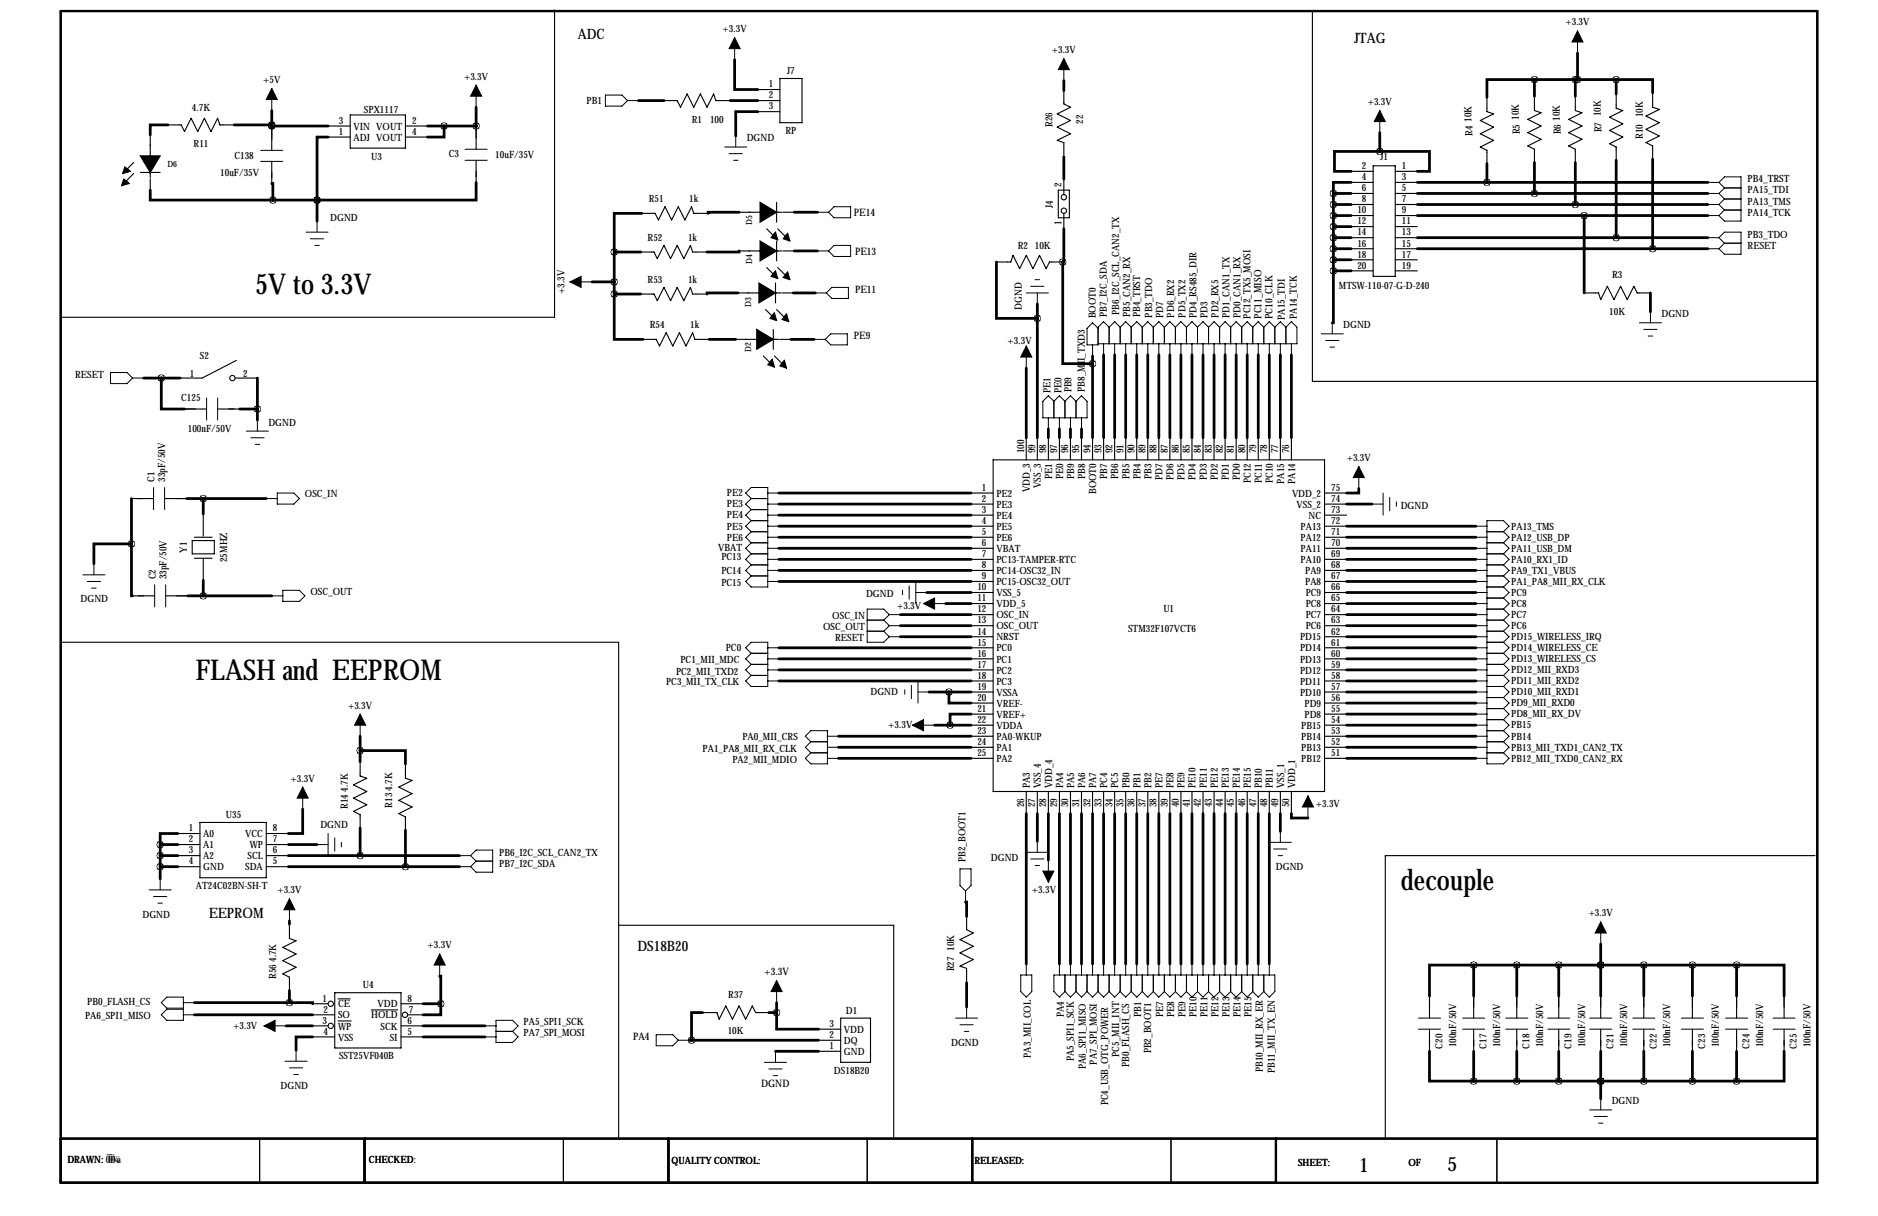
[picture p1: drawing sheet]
<svg xmlns="http://www.w3.org/2000/svg" width="432mm" height="279mm" viewBox="0 0 432 279" stroke-linecap="round" stroke-linejoin="round" font-family="sans-serif">
<defs><g id="words">
<g font-size="6.6">
<text x="58.7" y="67.6">5V to 3.3V</text>
<text x="45" y="156.2">FLASH and EEPROM</text>
<text x="322.1" y="204.5">decouple</text>
</g>
<g font-size="4.6">
<text x="312.4" y="269.2">1</text>
<text x="332.7" y="269">5</text>
</g>
<g font-size="3.3">
<text x="132.8" y="8.9">ADC</text>
<text x="311.4" y="9.9">JTAG</text>
<text x="48" y="210.8">EEPROM</text>
<text x="146.6" y="218.4">DS18B20</text>
</g>
<g font-size="2.4">
<text x="196.3" y="49.5">PE14</text>
<text x="196.6" y="58.7">PE13</text>
<text x="196.6" y="67.3">PE11</text>
<text x="196.3" y="78">PE9</text>
<text x="290.1" y="73.2" transform="rotate(-90 290.1 73.2)">PC11_MISO</text>
<text x="292.6" y="73.3" transform="rotate(-90 292.6 73.3)">PC10_CLK</text>
<text x="175.7" y="224">+3.3V</text>
<text x="145.5" y="239">PA4</text>
<text x="175" y="249.7">DGND</text>
</g>
<g font-size="2.3">
<text x="359.9" y="5.8">+3.3V</text>
<text x="166.1" y="7.4">+3.3V</text>
<text x="181" y="17">J7</text>
<text x="241.8" y="12.2">+3.3V</text>
<text x="60.5" y="19.1">+5V</text>
<text x="106.7" y="18.3">+3.3V</text>
<text x="134.9" y="23.9">PB1</text>
<text x="176.7" y="20.1">1</text>
<text x="176.7" y="22.6">2</text>
<text x="44.1" y="25.4">4.7K</text>
<text x="77.9" y="28.4">3</text>
<text x="81.3" y="29.8">VIN VOUT</text>
<text x="83.7" y="25.9">SPX1117</text>
<text x="94.7" y="28.4">2</text>
<text x="159.1" y="28.2">R1</text>
<text x="163.3" y="28.4">100</text>
<text x="176.7" y="25.1">3</text>
<text x="242" y="29.1" transform="rotate(-90 242 29.1)">R26</text>
<text x="249.1" y="28.5" transform="rotate(-90 249.1 28.5)">22</text>
<text x="314.5" y="24.1">+3.3V</text>
<text x="338.3" y="28" transform="rotate(-90 338.3 28)">10K</text>
<text x="349.2" y="27.5" transform="rotate(-90 349.2 27.5)">10K</text>
<text x="358.6" y="27.8" transform="rotate(-90 358.6 27.8)">10K</text>
<text x="368" y="26.7" transform="rotate(-90 368 26.7)">10K</text>
<text x="377.7" y="27" transform="rotate(-90 377.7 27)">10K</text>
<text x="44.5" y="33.7">R11</text>
<text x="77.9" y="31">1</text>
<text x="81.3" y="32.3">ADJ VOUT</text>
<text x="94.7" y="31">4</text>
<text x="103.2" y="36">C3</text>
<text x="171.7" y="32.5">DGND</text>
<text x="180.6" y="30.9">RP</text>
<text x="338.5" y="31.2" transform="rotate(-90 338.5 31.2)">R4</text>
<text x="349.5" y="30.9" transform="rotate(-90 349.5 30.9)">R5</text>
<text x="358.9" y="30.9" transform="rotate(-90 358.9 30.9)">R6</text>
<text x="368.2" y="30.4" transform="rotate(-90 368.2 30.4)">R7</text>
<text x="377.7" y="31.9" transform="rotate(-90 377.7 31.9)">R10</text>
<text x="50.6" y="40.4">10uF/35V</text>
<text x="53.9" y="36.5">C138</text>
<text x="85.4" y="36.7">U3</text>
<text x="113.9" y="36.3">10uF/35V</text>
<text x="313.1" y="38.9">2</text>
<text x="313.1" y="41.4">4</text>
<text x="317.4" y="36.8">J1</text>
<text x="322.3" y="38.9">1</text>
<text x="322.3" y="41.4">3</text>
<text x="401.8" y="41.9">PB4_TRST</text>
<text x="149.2" y="46.4">R51</text>
<text x="158.5" y="46.4">1k</text>
<text x="242.1" y="47.7" transform="rotate(-90 242.1 47.7)">J4</text>
<text x="244.1" y="42.9" transform="rotate(-90 244.1 42.9)">2</text>
<text x="313.1" y="43.9">6</text>
<text x="313.1" y="46.5">8</text>
<text x="322.3" y="43.9">5</text>
<text x="322.3" y="46.5">7</text>
<text x="401.8" y="44.4">PA15_TDI</text>
<text x="401.8" y="47">PA13_TMS</text>
<text x="75.9" y="50.8">DGND</text>
<text x="244.1" y="51.6" transform="rotate(-90 244.1 51.6)">1</text>
<text x="312.1" y="49">10</text>
<text x="312.1" y="51.6">12</text>
<text x="322.3" y="49">9</text>
<text x="322.3" y="51.6">11</text>
<text x="401.8" y="49.5">PA14_TCK</text>
<text x="148.9" y="55.3">R52</text>
<text x="158.2" y="55.3">1k</text>
<text x="234" y="57.3">R2</text>
<text x="237.9" y="57.3">10K</text>
<text x="312.1" y="54.1">14</text>
<text x="312.1" y="56.6">16</text>
<text x="312.1" y="59.2">18</text>
<text x="322.3" y="54.1">13</text>
<text x="322.3" y="56.6">15</text>
<text x="322.3" y="59.2">17</text>
<text x="401.8" y="54.6">PB3_TDO</text>
<text x="401.8" y="57.2">RESET</text>
<text x="148.9" y="64.9">R53</text>
<text x="158.2" y="64.9">1k</text>
<text x="312.1" y="61.7">20</text>
<text x="322.3" y="61.7">19</text>
<text x="370.7" y="64">R3</text>
<text x="129.8" y="67.5" transform="rotate(-90 129.8 67.5)">+3.3V</text>
<text x="234.9" y="71.1" transform="rotate(-90 234.9 71.1)">DGND</text>
<text x="307.9" y="66.5">MTSW-110-07-G-D-240</text>
<text x="149.4" y="75.3">R54</text>
<text x="158.7" y="75.3">1k</text>
<text x="252" y="73.2" transform="rotate(-90 252 73.2)">BOOT0</text>
<text x="254.5" y="72.9" transform="rotate(-90 254.5 72.9)">PB7_I2C_SDA</text>
<text x="257.3" y="72.4" transform="rotate(-90 257.3 72.4)">PB6_I2C_SCL_CAN2_TX</text>
<text x="259.8" y="72.8" transform="rotate(-90 259.8 72.8)">PB5_CAN2_RX</text>
<text x="262.1" y="72.9" transform="rotate(-90 262.1 72.9)">PB4_TRST</text>
<text x="264.9" y="73" transform="rotate(-90 264.9 73)">PB3_TDO</text>
<text x="267.5" y="73.2" transform="rotate(-90 267.5 73.2)">PD7</text>
<text x="270" y="73" transform="rotate(-90 270 73)">PD6_RX2</text>
<text x="272.5" y="73" transform="rotate(-90 272.5 73)">PD5_TX2</text>
<text x="275.1" y="73.1" transform="rotate(-90 275.1 73.1)">PD4_RS485_DIR</text>
<text x="277.6" y="73.2" transform="rotate(-90 277.6 73.2)">PD3</text>
<text x="280.2" y="73" transform="rotate(-90 280.2 73)">PD2_RX5</text>
<text x="282.7" y="73" transform="rotate(-90 282.7 73)">PD1_CAN1_TX</text>
<text x="285.2" y="73" transform="rotate(-90 285.2 73)">PD0_CAN1_RX</text>
<text x="287.5" y="73.2" transform="rotate(-90 287.5 73.2)">PC12_TX5_MOSI</text>
<text x="295.4" y="73.5" transform="rotate(-90 295.4 73.5)">PA15_TDI</text>
<text x="298.2" y="73.3" transform="rotate(-90 298.2 73.3)">PA14_TCK</text>
<text x="308.9" y="75.4">DGND</text>
<text x="370" y="72.3">10K</text>
<text x="382" y="72.9">DGND</text>
<text x="45.9" y="82.5">S2</text>
<text x="231.7" y="79">+3.3V</text>
<text x="17.3" y="86.9">RESET</text>
<text x="43.7" y="86.5">1</text>
<text x="55.9" y="86.5">2</text>
<text x="41.7" y="92.2">C125</text>
<text x="241.6" y="90.3" transform="rotate(-90 241.6 90.3)">PE1</text>
<text x="244.1" y="90.3" transform="rotate(-90 244.1 90.3)">PE0</text>
<text x="246.4" y="90.2" transform="rotate(-90 246.4 90.2)">PB9</text>
<text x="249.4" y="90.1" transform="rotate(-90 249.4 90.1)">PB8_MII_TXD3</text>
<text x="43.2" y="99.2">100nF/50V</text>
<text x="61.7" y="97.8">DGND</text>
<text x="235.5" y="104.1" transform="rotate(-90 235.5 104.1)">100</text>
<text x="238" y="104.1" transform="rotate(-90 238 104.1)">99</text>
<text x="240.5" y="104.1" transform="rotate(-90 240.5 104.1)">98</text>
<text x="243.1" y="104.1" transform="rotate(-90 243.1 104.1)">97</text>
<text x="245.6" y="104.1" transform="rotate(-90 245.6 104.1)">96</text>
<text x="248.2" y="104.1" transform="rotate(-90 248.2 104.1)">95</text>
<text x="250.7" y="104.1" transform="rotate(-90 250.7 104.1)">94</text>
<text x="253.2" y="104.1" transform="rotate(-90 253.2 104.1)">93</text>
<text x="255.8" y="104.1" transform="rotate(-90 255.8 104.1)">92</text>
<text x="258.3" y="104.1" transform="rotate(-90 258.3 104.1)">91</text>
<text x="260.9" y="104.1" transform="rotate(-90 260.9 104.1)">90</text>
<text x="263.4" y="104.1" transform="rotate(-90 263.4 104.1)">89</text>
<text x="265.9" y="104.1" transform="rotate(-90 265.9 104.1)">88</text>
<text x="268.5" y="104.1" transform="rotate(-90 268.5 104.1)">87</text>
<text x="271" y="104.1" transform="rotate(-90 271 104.1)">86</text>
<text x="273.6" y="104.1" transform="rotate(-90 273.6 104.1)">85</text>
<text x="276.1" y="104.1" transform="rotate(-90 276.1 104.1)">84</text>
<text x="278.6" y="104.1" transform="rotate(-90 278.6 104.1)">83</text>
<text x="281.2" y="104.1" transform="rotate(-90 281.2 104.1)">82</text>
<text x="283.7" y="104.1" transform="rotate(-90 283.7 104.1)">81</text>
<text x="286.3" y="104.1" transform="rotate(-90 286.3 104.1)">80</text>
<text x="288.8" y="104.1" transform="rotate(-90 288.8 104.1)">79</text>
<text x="291.3" y="104.1" transform="rotate(-90 291.3 104.1)">78</text>
<text x="293.9" y="104.1" transform="rotate(-90 293.9 104.1)">77</text>
<text x="296.4" y="104.1" transform="rotate(-90 296.4 104.1)">76</text>
<text x="309.7" y="105.9">+3.3V</text>
<text x="35.6" y="110.7" transform="rotate(-90 35.6 110.7)">C1</text>
<text x="38" y="110.7" transform="rotate(-90 38 110.7)">33pF/50V</text>
<text x="225.8" y="112.8">1</text>
<text x="236.8" y="113.1" transform="rotate(-90 236.8 113.1)">VDD_3</text>
<text x="239.3" y="112.1" transform="rotate(-90 239.3 112.1)">VSS_3</text>
<text x="241.9" y="110.1" transform="rotate(-90 241.9 110.1)">PE1</text>
<text x="244.4" y="110.1" transform="rotate(-90 244.4 110.1)">PE0</text>
<text x="247" y="110" transform="rotate(-90 247 110)">PB9</text>
<text x="249.5" y="110" transform="rotate(-90 249.5 110)">PB8</text>
<text x="252" y="113.5" transform="rotate(-90 252 113.5)">BOOT0</text>
<text x="254.6" y="110" transform="rotate(-90 254.6 110)">PB7</text>
<text x="257.1" y="110" transform="rotate(-90 257.1 110)">PB6</text>
<text x="259.7" y="110" transform="rotate(-90 259.7 110)">PB5</text>
<text x="262.2" y="110" transform="rotate(-90 262.2 110)">PB4</text>
<text x="264.7" y="110" transform="rotate(-90 264.7 110)">PB3</text>
<text x="267.3" y="110.2" transform="rotate(-90 267.3 110.2)">PD7</text>
<text x="269.8" y="110.2" transform="rotate(-90 269.8 110.2)">PD6</text>
<text x="272.4" y="110.2" transform="rotate(-90 272.4 110.2)">PD5</text>
<text x="274.9" y="110.2" transform="rotate(-90 274.9 110.2)">PD4</text>
<text x="277.4" y="110.2" transform="rotate(-90 277.4 110.2)">PD3</text>
<text x="280" y="110.2" transform="rotate(-90 280 110.2)">PD2</text>
<text x="282.5" y="110.2" transform="rotate(-90 282.5 110.2)">PD1</text>
<text x="285.1" y="110.2" transform="rotate(-90 285.1 110.2)">PD0</text>
<text x="287.6" y="111" transform="rotate(-90 287.6 111)">PC12</text>
<text x="290.1" y="111" transform="rotate(-90 290.1 111)">PC11</text>
<text x="292.7" y="111" transform="rotate(-90 292.7 111)">PC10</text>
<text x="295.2" y="111.2" transform="rotate(-90 295.2 111.2)">PA15</text>
<text x="297.8" y="111.2" transform="rotate(-90 297.8 111.2)">PA14</text>
<text x="306.1" y="112.8">75</text>
<text x="70.1" y="114.3">OSC_IN</text>
<text x="167.1" y="114">PE2</text>
<text x="167.1" y="116.6">PE3</text>
<text x="167.1" y="119.1">PE4</text>
<text x="225.8" y="115.3">2</text>
<text x="225.8" y="117.9">3</text>
<text x="229.1" y="114.1">PE2</text>
<text x="229.1" y="116.7">PE3</text>
<text x="229.1" y="119.2">PE4</text>
<text x="297.1" y="114.1">VDD_2</text>
<text x="298.1" y="116.7">VSS_2</text>
<text x="300.9" y="119.2">NC</text>
<text x="306.1" y="117.9">73</text>
<text x="306.1" y="115.3">74</text>
<text x="322.1" y="116.8">DGND</text>
<text x="167.1" y="121.7">PE5</text>
<text x="167.1" y="124.2">PE6</text>
<text x="225.8" y="120.4">4</text>
<text x="225.8" y="122.9">5</text>
<text x="225.8" y="125.5">6</text>
<text x="229.1" y="121.7">PE5</text>
<text x="229.1" y="124.3">PE6</text>
<text x="299" y="124.3">PA12</text>
<text x="299" y="121.7">PA13</text>
<text x="306.1" y="125.5">70</text>
<text x="306.1" y="122.9">71</text>
<text x="306.1" y="120.4">72</text>
<text x="347.5" y="121.7">PA13_TMS</text>
<text x="347.5" y="124.2">PA12_USB_DP</text>
<text x="42.9" y="127" transform="rotate(-90 42.9 127)">Y1</text>
<text x="52.2" y="129.2" transform="rotate(-90 52.2 129.2)">25MHZ</text>
<text x="165.1" y="126.5">VBAT</text>
<text x="165.9" y="128.8">PC13</text>
<text x="165.9" y="131.8">PC14</text>
<text x="225.8" y="128">7</text>
<text x="225.8" y="130.6">8</text>
<text x="229.1" y="126.8">VBAT</text>
<text x="229.1" y="129.4">PC13-TAMPER-RTC</text>
<text x="229.1" y="131.9">PC14-OSC32_IN</text>
<text x="299" y="129.4">PA10</text>
<text x="299" y="126.8">PA11</text>
<text x="300.1" y="131.9">PA9</text>
<text x="306.1" y="130.6">68</text>
<text x="306.1" y="128">69</text>
<text x="347.5" y="126.7">PA11_USB_DM</text>
<text x="347.5" y="129.3">PA10_RX1_ID</text>
<text x="347.5" y="131.8">PA9_TX1_VBUS</text>
<text x="35.8" y="133.1" transform="rotate(-90 35.8 133.1)">C2</text>
<text x="38.3" y="133.1" transform="rotate(-90 38.3 133.1)">33pF/50V</text>
<text x="71.4" y="136.7">OSC_OUT</text>
<text x="165.9" y="134.6">PC15</text>
<text x="199.1" y="137.2">DGND</text>
<text x="224.7" y="135.6">10</text>
<text x="225.8" y="133.1">9</text>
<text x="229.1" y="134.4">PC15-OSC32_OUT</text>
<text x="229.1" y="137">VSS_5</text>
<text x="300.1" y="134.4">PA8</text>
<text x="300.2" y="137">PC9</text>
<text x="306.1" y="135.6">66</text>
<text x="306.1" y="133.1">67</text>
<text x="347.5" y="134.4">PA1_PA8_MII_RX_CLK</text>
<text x="347.5" y="136.9">PC9</text>
<text x="18.5" y="138.4">DGND</text>
<text x="191.4" y="142.2">OSC_IN</text>
<text x="206.3" y="140">+3.3V</text>
<text x="224.7" y="138.2">11</text>
<text x="224.7" y="140.7">12</text>
<text x="224.7" y="143.3">13</text>
<text x="229.1" y="139.5">VDD_5</text>
<text x="229.1" y="142.1">OSC_IN</text>
<text x="267.5" y="140.7">U1</text>
<text x="300.2" y="142.1">PC7</text>
<text x="300.2" y="139.5">PC8</text>
<text x="306.1" y="143.3">63</text>
<text x="306.1" y="140.7">64</text>
<text x="306.1" y="138.2">65</text>
<text x="347.5" y="139.4">PC8</text>
<text x="347.5" y="142">PC7</text>
<text x="166.9" y="149.6">PC0</text>
<text x="189.3" y="144.8">OSC_OUT</text>
<text x="192" y="147.3">RESET</text>
<text x="224.7" y="145.8">14</text>
<text x="224.7" y="148.3">15</text>
<text x="229.1" y="144.6">OSC_OUT</text>
<text x="229.1" y="147.1">NRST</text>
<text x="229.1" y="149.7">PC0</text>
<text x="259.4" y="145.2">STM32F107VCT6</text>
<text x="298.9" y="149.7">PD14</text>
<text x="298.9" y="147.1">PD15</text>
<text x="300.2" y="144.6">PC6</text>
<text x="306.1" y="148.3">61</text>
<text x="306.1" y="145.8">62</text>
<text x="347.5" y="144.5">PC6</text>
<text x="347.5" y="147.1">PD15_WIRELESS_IRQ</text>
<text x="347.5" y="149.6">PD14_WIRELESS_CE</text>
<text x="155.4" y="155.2">PC2_MII_TXD2</text>
<text x="156.5" y="152.4">PC1_MII_MDC</text>
<text x="224.7" y="150.9">16</text>
<text x="224.7" y="153.4">17</text>
<text x="224.7" y="156">18</text>
<text x="229.1" y="152.2">PC1</text>
<text x="229.1" y="154.8">PC2</text>
<text x="298.9" y="154.8">PD12</text>
<text x="298.9" y="152.2">PD13</text>
<text x="306.1" y="156">58</text>
<text x="306.1" y="153.4">59</text>
<text x="306.1" y="150.9">60</text>
<text x="347.5" y="152.1">PD13_WIRELESS_CS</text>
<text x="347.5" y="154.7">PD12_MII_RXD3</text>
<text x="153.2" y="157.5">PC3_MII_TX_CLK</text>
<text x="200.2" y="159.8">DGND</text>
<text x="224.7" y="158.5">19</text>
<text x="224.7" y="161">20</text>
<text x="229.1" y="157.3">PC3</text>
<text x="229.1" y="159.8">VSSA</text>
<text x="298.9" y="159.8">PD10</text>
<text x="298.9" y="157.3">PD11</text>
<text x="306.1" y="161">56</text>
<text x="306.1" y="158.5">57</text>
<text x="347.5" y="157.2">PD11_MII_RXD2</text>
<text x="347.5" y="159.8">PD10_MII_RXD1</text>
<text x="80" y="162.8">+3.3V</text>
<text x="204.2" y="167.4">+3.3V</text>
<text x="224.7" y="163.6">21</text>
<text x="224.7" y="166.1">22</text>
<text x="229.1" y="162.4">VREF-</text>
<text x="229.1" y="164.9">VREF+</text>
<text x="229.1" y="167.5">VDDA</text>
<text x="299.2" y="167.5">PB15</text>
<text x="300" y="164.9">PD8</text>
<text x="300" y="162.4">PD9</text>
<text x="306.1" y="166.1">54</text>
<text x="306.1" y="163.6">55</text>
<text x="347.5" y="162.3">PD9_MII_RXD0</text>
<text x="347.5" y="164.8">PD8_MII_RX_DV</text>
<text x="347.5" y="167.4">PB15</text>
<text x="161.5" y="172.7">PA1_PA8_MII_RX_CLK</text>
<text x="170.7" y="169.9">PA0_MII_CRS</text>
<text x="224.7" y="168.7">23</text>
<text x="224.7" y="171.2">24</text>
<text x="224.7" y="173.7">25</text>
<text x="229.1" y="170">PA0-WKUP</text>
<text x="229.1" y="172.5">PA1</text>
<text x="299.2" y="172.5">PB13</text>
<text x="299.2" y="170">PB14</text>
<text x="306.1" y="173.7">51</text>
<text x="306.1" y="171.2">52</text>
<text x="306.1" y="168.7">53</text>
<text x="347.5" y="169.9">PB14</text>
<text x="347.5" y="172.5">PB13_MII_TXD1_CAN2_TX</text>
<text x="66.8" y="179.6">+3.3V</text>
<text x="168.4" y="175.3">PA2_MII_MDIO</text>
<text x="229.1" y="175.1">PA2</text>
<text x="299.2" y="175.1">PB12</text>
<text x="347.5" y="175">PB12_MII_TXD0_CAN2_RX</text>
<text x="80" y="185.9" transform="rotate(-90 80 185.9)">R144.7K</text>
<text x="90.2" y="185.6" transform="rotate(-90 90.2 185.6)">R134.7K</text>
<text x="235.5" y="185.5" transform="rotate(-90 235.5 185.5)">26</text>
<text x="236.8" y="181.1" transform="rotate(-90 236.8 181.1)">PA3</text>
<text x="238" y="185.5" transform="rotate(-90 238 185.5)">27</text>
<text x="239.3" y="181.1" transform="rotate(-90 239.3 181.1)">VSS_4</text>
<text x="240.5" y="185.5" transform="rotate(-90 240.5 185.5)">28</text>
<text x="241.9" y="181.1" transform="rotate(-90 241.9 181.1)">VDD_4</text>
<text x="243.1" y="185.5" transform="rotate(-90 243.1 185.5)">29</text>
<text x="244.4" y="181.1" transform="rotate(-90 244.4 181.1)">PA4</text>
<text x="245.6" y="185.5" transform="rotate(-90 245.6 185.5)">30</text>
<text x="247" y="181.1" transform="rotate(-90 247 181.1)">PA5</text>
<text x="248.2" y="185.5" transform="rotate(-90 248.2 185.5)">31</text>
<text x="249.5" y="181.1" transform="rotate(-90 249.5 181.1)">PA6</text>
<text x="250.7" y="185.5" transform="rotate(-90 250.7 185.5)">32</text>
<text x="252" y="181.1" transform="rotate(-90 252 181.1)">PA7</text>
<text x="253.2" y="185.5" transform="rotate(-90 253.2 185.5)">33</text>
<text x="254.6" y="181.1" transform="rotate(-90 254.6 181.1)">PC4</text>
<text x="255.8" y="185.5" transform="rotate(-90 255.8 185.5)">34</text>
<text x="257.1" y="181.1" transform="rotate(-90 257.1 181.1)">PC5</text>
<text x="258.3" y="185.5" transform="rotate(-90 258.3 185.5)">35</text>
<text x="259.7" y="181.1" transform="rotate(-90 259.7 181.1)">PB0</text>
<text x="260.9" y="185.5" transform="rotate(-90 260.9 185.5)">36</text>
<text x="262.2" y="181.1" transform="rotate(-90 262.2 181.1)">PB1</text>
<text x="263.4" y="185.5" transform="rotate(-90 263.4 185.5)">37</text>
<text x="264.7" y="181.1" transform="rotate(-90 264.7 181.1)">PB2</text>
<text x="265.9" y="185.5" transform="rotate(-90 265.9 185.5)">38</text>
<text x="267.3" y="181.1" transform="rotate(-90 267.3 181.1)">PE7</text>
<text x="268.5" y="185.5" transform="rotate(-90 268.5 185.5)">39</text>
<text x="269.8" y="181.1" transform="rotate(-90 269.8 181.1)">PE8</text>
<text x="271" y="185.5" transform="rotate(-90 271 185.5)">40</text>
<text x="272.4" y="181.1" transform="rotate(-90 272.4 181.1)">PE9</text>
<text x="273.6" y="185.5" transform="rotate(-90 273.6 185.5)">41</text>
<text x="274.9" y="181.1" transform="rotate(-90 274.9 181.1)">PE10</text>
<text x="276.1" y="185.5" transform="rotate(-90 276.1 185.5)">42</text>
<text x="277.4" y="181.1" transform="rotate(-90 277.4 181.1)">PE11</text>
<text x="278.6" y="185.5" transform="rotate(-90 278.6 185.5)">43</text>
<text x="280" y="181.1" transform="rotate(-90 280 181.1)">PE12</text>
<text x="281.2" y="185.5" transform="rotate(-90 281.2 185.5)">44</text>
<text x="282.5" y="181.1" transform="rotate(-90 282.5 181.1)">PE13</text>
<text x="283.7" y="185.5" transform="rotate(-90 283.7 185.5)">45</text>
<text x="285.1" y="181.1" transform="rotate(-90 285.1 181.1)">PE14</text>
<text x="286.3" y="185.5" transform="rotate(-90 286.3 185.5)">46</text>
<text x="287.6" y="181.1" transform="rotate(-90 287.6 181.1)">PE15</text>
<text x="288.8" y="185.5" transform="rotate(-90 288.8 185.5)">47</text>
<text x="290.1" y="181.1" transform="rotate(-90 290.1 181.1)">PB10</text>
<text x="291.3" y="185.5" transform="rotate(-90 291.3 185.5)">48</text>
<text x="292.7" y="181.1" transform="rotate(-90 292.7 181.1)">PB11</text>
<text x="293.9" y="185.5" transform="rotate(-90 293.9 185.5)">49</text>
<text x="295.2" y="181.1" transform="rotate(-90 295.2 181.1)">VSS_1</text>
<text x="296.4" y="185.5" transform="rotate(-90 296.4 185.5)">50</text>
<text x="297.8" y="181.1" transform="rotate(-90 297.8 181.1)">VDD_1</text>
<text x="302.5" y="185.4">+3.3V</text>
<text x="43.4" y="191">1</text>
<text x="51.9" y="188">U35</text>
<text x="62.7" y="191">8</text>
<text x="73.7" y="190.2">DGND</text>
<text x="43.4" y="193.5">2</text>
<text x="43.4" y="196.1">3</text>
<text x="46.7" y="192.4">A0</text>
<text x="46.7" y="194.9">A1</text>
<text x="46.7" y="197.4">A2</text>
<text x="56.4" y="192.4">VCC</text>
<text x="56.9" y="197.4">SCL</text>
<text x="57.4" y="194.9">WP</text>
<text x="62.7" y="196.1">6</text>
<text x="62.7" y="193.5">7</text>
<text x="114.8" y="196.6">PB6_I2C_SCL_CAN2_TX</text>
<text x="227.8" y="197.9">DGND</text>
<text x="43.4" y="198.6">4</text>
<text x="46.7" y="200">GND</text>
<text x="56.4" y="200">SDA</text>
<text x="62.7" y="198.6">5</text>
<text x="114.8" y="199.1">PB7_I2C_SDA</text>
<text x="222" y="198.1" transform="rotate(-90 222 198.1)">PB2_BOOT1</text>
<text x="293.4" y="199.9">DGND</text>
<text x="45.1" y="204.3">AT24C02BN-SH-T</text>
<text x="63.8" y="205.2">+3.3V</text>
<text x="237.3" y="205.2">+3.3V</text>
<text x="32.8" y="210.8">DGND</text>
<text x="365.3" y="210.6">+3.3V</text>
<text x="98.3" y="217.9">+3.3V</text>
<text x="219.4" y="218.5" transform="rotate(-90 219.4 218.5)">10K</text>
<text x="63.5" y="225" transform="rotate(-90 63.5 225)">R564.7K</text>
<text x="83.4" y="227.1">U4</text>
<text x="219.4" y="223.2" transform="rotate(-90 219.4 223.2)">R27</text>
<text x="20.1" y="230.9">PB0_FLASH_CS</text>
<text x="74.1" y="230.3">1</text>
<text x="74.4" y="232.7">2</text>
<text x="77.7" y="231.5">CE</text>
<text x="86.8" y="231.5">VDD</text>
<text x="93.7" y="230.1">8</text>
<text x="94" y="232.8">7</text>
<text x="167.5" y="229.3">R37</text>
<text x="194.5" y="232.9">D1</text>
<text x="244.6" y="233.7" transform="rotate(-90 244.6 233.7)">PA4</text>
<text x="262.4" y="233.7" transform="rotate(-90 262.4 233.7)">PB1</text>
<text x="267.5" y="233.7" transform="rotate(-90 267.5 233.7)">PE7</text>
<text x="270" y="233.7" transform="rotate(-90 270 233.7)">PE8</text>
<text x="272.5" y="233.7" transform="rotate(-90 272.5 233.7)">PE9</text>
<text x="275.1" y="233.7" transform="rotate(-90 275.1 233.7)">PE10</text>
<text x="277.6" y="233.7" transform="rotate(-90 277.6 233.7)">PE11</text>
<text x="280.2" y="233.7" transform="rotate(-90 280.2 233.7)">PE12</text>
<text x="282.7" y="233.7" transform="rotate(-90 282.7 233.7)">PE13</text>
<text x="285.2" y="233.7" transform="rotate(-90 285.2 233.7)">PE14</text>
<text x="287.8" y="233.7" transform="rotate(-90 287.8 233.7)">PE15</text>
<text x="19.6" y="234.2">PA6_SPI1_MISO</text>
<text x="53.6" y="236.5">+3.3V</text>
<text x="74.1" y="235.4">3</text>
<text x="74.4" y="237.7">4</text>
<text x="77.7" y="234">SO</text>
<text x="77.7" y="236.6">WP</text>
<text x="77.7" y="239.1">VSS</text>
<text x="85.4" y="234">HOLD</text>
<text x="87.5" y="236.6">SCK</text>
<text x="89.6" y="239.1">SI</text>
<text x="93.7" y="237.7">5</text>
<text x="93.7" y="235.2">6</text>
<text x="120.4" y="235.5">PA5_SPI1_SCK</text>
<text x="120.4" y="238">PA7_SPI_MOSI</text>
<text x="167.3" y="237.6">10K</text>
<text x="190.7" y="236">3</text>
<text x="190.7" y="238.5">2</text>
<text x="194.1" y="237.3">VDD</text>
<text x="194.1" y="239.9">DQ</text>
<text x="78" y="243.4">SST25VF040B</text>
<text x="190.7" y="241">1</text>
<text x="194.1" y="242.4">GND</text>
<text x="218.7" y="240.3">DGND</text>
<text x="237" y="243.1" transform="rotate(-90 237 243.1)">PA3_MII_COL</text>
<text x="246.9" y="243.8" transform="rotate(-90 246.9 243.8)">PA5_SPI1_SCK</text>
<text x="249.7" y="245.6" transform="rotate(-90 249.7 245.6)">PA6_SPI1_MISO</text>
<text x="252.2" y="244.6" transform="rotate(-90 252.2 244.6)">PA7_SPI_MOSI</text>
<text x="257.3" y="242.8" transform="rotate(-90 257.3 242.8)">PC5_MII_INT</text>
<text x="259.6" y="245.1" transform="rotate(-90 259.6 245.1)">PB0_FLASH_CS</text>
<text x="264.7" y="242.1" transform="rotate(-90 264.7 242.1)">PB2_BOOT1</text>
<text x="331.6" y="240.9" transform="rotate(-90 331.6 240.9)">C20</text>
<text x="334.8" y="240.6" transform="rotate(-90 334.8 240.6)">100nF/50V</text>
<text x="341.8" y="240.9" transform="rotate(-90 341.8 240.9)">C17</text>
<text x="344.9" y="240.6" transform="rotate(-90 344.9 240.6)">100nF/50V</text>
<text x="351.7" y="240.9" transform="rotate(-90 351.7 240.9)">C18</text>
<text x="354.8" y="240.6" transform="rotate(-90 354.8 240.6)">100nF/50V</text>
<text x="361.4" y="240.9" transform="rotate(-90 361.4 240.9)">C19</text>
<text x="364.5" y="240.6" transform="rotate(-90 364.5 240.6)">100nF/50V</text>
<text x="371" y="240.9" transform="rotate(-90 371 240.9)">C21</text>
<text x="374.1" y="240.6" transform="rotate(-90 374.1 240.6)">100nF/50V</text>
<text x="380.9" y="240.9" transform="rotate(-90 380.9 240.9)">C22</text>
<text x="384" y="240.6" transform="rotate(-90 384 240.6)">100nF/50V</text>
<text x="392.1" y="240.9" transform="rotate(-90 392.1 240.9)">C23</text>
<text x="395.2" y="240.6" transform="rotate(-90 395.2 240.6)">100nF/50V</text>
<text x="402.2" y="240.9" transform="rotate(-90 402.2 240.9)">C24</text>
<text x="405.4" y="240.6" transform="rotate(-90 405.4 240.6)">100nF/50V</text>
<text x="413.2" y="240.9" transform="rotate(-90 413.2 240.9)">C25</text>
<text x="416.3" y="240.6" transform="rotate(-90 416.3 240.6)">100nF/50V</text>
<text x="64.5" y="250.2">DGND</text>
<text x="191.8" y="246.8">DS18B20</text>
<text x="290.3" y="246.4" transform="rotate(-90 290.3 246.4)">PB10_MII_RX_ER</text>
<text x="293.1" y="246.6" transform="rotate(-90 293.1 246.6)">PB11_MII_TX_EN</text>
<text x="254.8" y="254" transform="rotate(-90 254.8 254)">PC4_USB_OTG_POWER</text>
<text x="370.6" y="253.7">DGND</text>
<text x="15.5" y="267.2">DRAWN: Ô¾</text>
<text x="15.5" y="267.2">DRAWN: ÕÖ·å</text>
<text x="84.8" y="267.2">CHECKED</text>
<text x="84.8" y="267.2">CHECKED:</text>
<text x="154.4" y="267.5">QUALITY CONTROL:</text>
<text x="224" y="267.5">RELEASED:</text>
<text x="298.4" y="268">SHEET:</text>
<text x="323.8" y="268">OF</text>
</g>
<g font-size="2">
<text x="38.5" y="38.4">D6</text>
<text x="173" y="51.7" transform="rotate(-90 173 51.7)">D5</text>
<text x="173" y="60.6" transform="rotate(-90 173 60.6)">D4</text>
<text x="172.7" y="70.5" transform="rotate(-90 172.7 70.5)">D3</text>
<text x="172.7" y="80.9" transform="rotate(-90 172.7 80.9)">D2</text>
</g>
</g></defs>
<path d="M14 2.5h403.8v269.3h-403.8zM14 261.6h403.8M83.8 261.6v10.2M153.7 261.6v10.2M223.5 261.6v10.2M293.4 261.6v10.2" fill="none" stroke="#000" stroke-width=".51"/>
<g fill="none" stroke="#000" stroke-width=".25">
<path d="M127.5 2.3v70.6h-113.5M179.3 18h5.1v10.2h-5.1zM301.8 2.5v85.1h116v-.2M30.7 37.3l-2.5 2.6M30.7 39.9l-2.5 2.5M32.3 39.6h4.5M34.5 31v9.9M38.6 28.7h3.1l.7 1.5 1.5-3 1.6 3 1.5-3 1.5 3 1.5-3 .5 1.5h3.3M62.5 29.5v5M62.5 37.1v5.1M75.4 31.5h5.1M75.4 29h5.1"/>
<path d="M80.5 26.4h12.7v7.6h-12.7zM93.2 31.5h5.1M93.2 29h5.1M109.5 29.2v5.1M109.5 36.8v5.1M152.7 23.1h3l.8 1.5 1.5-3 1.5 3 1.5-3 1.6 3 1.5-3 .5 1.5h3.3M174.2 20.6h5.1M174.2 23.1h5.1M174.2 25.7h5.1M244.6 20.8v3.1l1.5 .7-3 1.6 3 1.5-3 1.5 3 1.5-3 1.6 1.5 .5v3.3M310.6 39.4h5.1M315.7 38.1h5.1v25.4h-5.1z"/>
<path d="M320.8 39.4h5.1M341.9 22.4v3.3l1.5 .5-3 1.5 3 1.5-3 1.5 3 1.6-3 1.5 1.5 .7v3.1M352.8 22.1v3.3l1.5 .5-3 1.5 3 1.6-3 1.5 3 1.5-3 1.5 1.5 .8v3M362.2 22.1v3.3l1.5 .5-3 1.5 3 1.6-3 1.5 3 1.5-3 1.5 1.5 .8v3M371.6 21.6v3.3l1.5 .5-3 1.5 3 1.5-3 1.6 3 1.5-3 1.5 1.5 .8v3M380 21.3v3.3l1.5 .5-3 1.6 3 1.5-3 1.5 3 1.5-3 1.6 1.5 .7v3.1M34.5 41.1v2.6M147.3 57.9h3.1l.7 1.5 1.6-3 1.5 3 1.5-3 1.5 3 1.5-3 .6 1.5h3.3M147.6 49h3l.8 1.5 1.5-3 1.5 3 1.6-3 1.5 3 1.5-3 .5 1.5h3.3M169.9 57.7h9.9M169.9 48.8h9.9M176.3 52.6l2.5 2.5"/>
<path d="M178.6 46.5v4.6M178.6 55.4v4.5M178.8 52.6l2.6 2.5M180.1 57.7h2.5M180.1 48.8h2.5M243.3 43.7h2.6v6.3h-2.6zM244.6 41.1v3.6M244.6 49v3.6M310.6 41.9h5.1M310.6 44.4h5.1M310.6 47h5.1M310.6 49.5h5.1"/>
<path d="M310.6 52.1h5.1M310.6 54.6h5.1M310.6 57.2h5.1M310.6 59.7h5.1M320.8 41.9h5.1M320.8 44.4h5.1M320.8 47h5.1M320.8 49.5h5.1M320.8 52.1h5.1M320.8 54.6h5.1M320.8 57.2h5.1M320.8 59.7h5.1"/>
<path d="M147.3 67.6h3.1l.7 1.5 1.6-3.1 1.5 3.1 1.5-3.1 1.5 3.1 1.5-3.1 .6 1.6h3.3M147.8 78h3.1l.7 1.5 1.6-3 1.5 3 1.5-3 1.5 3 1.6-3 .5 1.5h3.3M169.2 78h9.9M169.7 67.3h9.9M176 71.1l2.6 2.6M176.3 61.5l2.5 2.5M177.8 75.7v4.6M178.3 65v4.6M178.6 71.1l2.5 2.6M178.8 61.5l2.6 2.5M179.3 78h2.6M179.8 67.3h2.6"/>
<path d="M229.1 60.2h3.3l.5-1.5 1.5 3 1.6-3 1.5 3 1.5-3 1.5 3 .8-1.5h3M310.6 62.2h5.1M320.8 62.2h5.1M364.2 67.3h3.3l.5 1.5 1.6-3 1.5 3 1.5-3 1.5 3 1.6-3 .7 1.5h3.1M42.4 94h5.1M50 94h5.1M54.1 86.9h5.1M54.4 82.8l-7.9 4.1h-5.1M175.5 81.8l2.6 2.5M178.1 81.8l2.5 2.5M30.2 114.6h5.1M37.8 114.6h5.1"/>
<path d="M46.7 118.1v5.1M223.3 113.3h5M223.3 115.8h5M223.3 118.4h5M228.3 105.7h76.2v76.2h-76.2zM236 100.6v5.1M238.5 100.6v5.1M241 100.6v5.1M243.6 100.6v5.1M246.1 100.6v5.1M248.7 100.6v5.1M251.2 100.6v5.1"/>
<path d="M253.7 100.6v5.1M256.3 100.6v5.1M258.8 100.6v5.1M261.4 100.6v5.1M263.9 100.6v5.1M266.4 100.6v5.1M269 100.6v5.1M271.5 100.6v5.1M274.1 100.6v5.1M276.6 100.6v5.1M279.1 100.6v5.1M281.7 100.6v5.1"/>
<path d="M284.2 100.6v5.1M286.8 100.6v5.1M289.3 100.6v5.1M291.8 100.6v5.1M294.4 100.6v5.1M296.9 100.6v5.1M304.5 113.3h5.1M304.5 115.8h5.1M304.5 118.4h5.1M30.5 136.9h5.1M38.1 136.9h5.1M44.2 124.2h5.1v3.1h-5.1z"/>
<path d="M44.7 123.4h4.1M44.7 128.3h4.1M46.7 128.3v5M223.3 120.9h5M223.3 123.4h5M223.3 126h5M223.3 128.5h5M223.3 131.1h5M223.3 133.6h5M223.3 136.1h5M223.3 138.7h5M304.5 120.9h5.1"/>
<path d="M304.5 123.4h5.1M304.5 126h5.1M304.5 128.5h5.1M304.5 131.1h5.1M304.5 133.6h5.1M304.5 136.1h5.1M304.5 138.7h5.1M14 147.6h128.2v114h.3M223.3 141.2h5M223.3 143.8h5M223.3 146.3h5M223.3 148.8h5"/>
<path d="M223.3 151.4h5M223.3 153.9h5M223.3 156.5h5M223.3 159h5M304.5 141.2h5.1M304.5 143.8h5.1M304.5 146.3h5.1M304.5 148.8h5.1M304.5 151.4h5.1M304.5 153.9h5.1M304.5 156.5h5.1M304.5 159h5.1"/>
<path d="M82.8 175v3.3l1.5 .5-3 1.5 3 1.6-3 1.5 3 1.5-3 1.5 1.5 .8v3M93.2 175.5v3.3l1.5 .5-3 1.5 3 1.6-3 1.5 3 1.5-3 1.5 1.5 .8v3.1M223.3 161.5h5M223.3 164.1h5M223.3 166.6h5M223.3 169.2h5M223.3 171.7h5M223.3 174.2h5M304.5 161.5h5.1M304.5 164.1h5.1M304.5 166.6h5.1M304.5 169.2h5.1"/>
<path d="M304.5 171.7h5.1M304.5 174.2h5.1M40.9 196.6h5.1M40.9 191.5h5.1M40.9 194.1h5.1M40.9 199.1h5.1M46 189h15.2v12.7h-15.2zM61.2 196.6h5.1M61.2 191.5h5.1M61.2 194.1h5.1M61.2 199.1h5.1M236 181.9v5"/>
<path d="M238.5 181.9v5M241 181.9v5M243.6 181.9v5M246.1 181.9v5M248.7 181.9v5M251.2 181.9v5M253.7 181.9v5M256.3 181.9v5M258.8 181.9v5M261.4 181.9v5M263.9 181.9v5M266.4 181.9v5"/>
<path d="M269 181.9v5M271.5 181.9v5M274.1 181.9v5M276.6 181.9v5M279.1 181.9v5M281.7 181.9v5M284.2 181.9v5M286.8 181.9v5M289.3 181.9v5M291.8 181.9v5M294.4 181.9v5M296.9 181.9v5"/>
<path d="M417.3 196.6h-98.8v65M66.5 212.3v3.3l1.6 .6-3.1 1.5 3.1 1.5-3.1 1.5 3.1 1.5-3.1 1.6 1.5 .7v3.1M142.2 212.6h63.3v49M222.2 210.6v3l1.6 .8-3.1 1.5 3.1 1.5-3.1 1.5 3.1 1.6-3.1 1.5 1.5 .5v3.3M71.9 230.6h3.5M71.9 233.2h5.1M71.9 235.7h3.5M71.9 238.3h5.1M77 228.1h15.2v12.7h-15.2zM77.7 229.5h2.8M77.7 234.6h3.1M85.4 232h6"/>
<path d="M92.2 230.6h5.1M92.2 235.7h5.1M92.2 238.3h5.1M93.7 233.2h3.6M161.5 232.7h3.3l.6 1.5 1.5-3.1 1.5 3.1 1.5-3.1 1.5 3.1 1.6-3.1 .7 1.6h3.1M188.2 236.5h5.1M188.2 239h5.1M193.3 233.9h6.9v10.2h-6.9zM328.7 228.9v5M328.7 236.5v5.1M338.8 228.9v5M338.8 236.5v5.1"/>
<path d="M348.7 228.9v5M348.7 236.5v5.1M358.4 228.9v5M358.4 236.5v5.1M368 228.9v5M368 236.5v5.1M378 228.9v5M378 236.5v5.1M389.1 228.9v5M389.1 236.5v5.1M399.3 228.9v5M399.3 236.5v5.1"/>
<path d="M410.2 228.9v5M410.2 236.5v5.1M188.2 241.6h5.1M59.7 261.6v10.2M129.5 261.6v10.2M199.4 261.6v10.2M269.2 261.6v10.2M344.2 261.6h73.6v10.2h-73.6z"/>
<circle cx="244.6" cy="45.3" r=".61"/>
<circle cx="244.6" cy="48.4" r=".61"/>
<circle cx="53.4" cy="86.9" r=".61"/>
<circle cx="76" cy="230.6" r=".61"/>
<circle cx="76" cy="235.7" r=".61"/>
<circle cx="93.1" cy="233.2" r=".61"/>
</g>
<g fill="none" stroke="#000" stroke-width=".23">
<path d="M109.5 19.6v5M168.9 8.6v5.1M244.6 13.5v5M362.7 7.1v5.1M59.9 37.1h5.1M59.9 34.5h5.1M62.5 20.3v5.1M106.9 36.8h5.1M106.9 34.3h5.1M139.2 21.8h3.8l1.3 1.3-1.3 1.3h-3.8zM144.3 23.1h2.5M166.6 33.8h5.1"/>
<path d="M167.6 35.3h3.1M168.7 36.8h1M169.2 31.2v2.6M317.2 25.4v5.1M70.4 53.3h5M71.4 54.9h3M72.4 56.4h1M72.9 50.8v2.5M188 48.8h2.5M188 57.7h2.5M190.5 57.7l1.3-1.3h3.8v2.5h-3.8zM191.8 47.5h3.8v2.5h-3.8l-1.3-1.2z"/>
<path d="M392.7 41.9h2.5M392.7 44.4h2.5M392.7 47h2.5M392.7 49.5h2.5M392.7 54.6h2.5M392.7 57.2h2.5M395.2 41.9l1.3 1.3M395.2 41.9l1.3-1.3h3.8v10.2h-3.8l-1.3-1.3M395.2 54.6l1.3-1.3h3.8v5.1h-3.8l-1.3-1.2M395.2 44.4l1.3 1.3M395.2 47l1.3 1.3M395.2 54.6l1.3 1.3"/>
<path d="M396.5 43.2h3.8M396.5 45.7h3.8M396.5 43.2l-1.3 1.2M396.5 48.3h3.8M396.5 45.7l-1.3 1.3M396.5 48.3l-1.3 1.2M396.5 55.9h3.8M396.5 55.9l-1.3 1.3M131.1 64.8h5M187.2 78h2.5M187.5 67.3h2.5M189.7 78l1.3-1.3h3.8v2.5h-3.8z"/>
<path d="M191.3 66h3.8v2.6h-3.8l-1.3-1.3zM236 79.5v5.1M236 67.3h5M237 65.8h3M238 64.3h1M238.5 67.3v2.5M251.2 79.2v2.6M253.7 79v2.5M255 75.2l-1.3-1.3-1.2 1.3v4h-2.6v-3.8l1.3-1.2 1.3 1.2M255 75.2v3.8M255 75.2l1.3-1.3 1.3 1.3M256.3 79v2.5"/>
<path d="M257.6 75.2v3.8M257.6 75.2l1.2-1.3 1.3 1.3M258.8 79v2.5M260.1 75.2v3.8M260.1 75.2l1.3-1.3 1.2 1.3M261.4 79v2.5M262.6 75.2v3.8M262.6 75.2l1.3-1.3 1.3 1.3M263.9 79v2.5M265.2 75.2v3.8M265.2 75.2l1.2-1.3 1.3 1.3M266.4 79v2.5"/>
<path d="M267.7 75.2v3.8M267.7 75.2l1.3-1.3 1.3 1.3M269 79v2.5M270.3 75.2v3.8M270.3 75.2l1.2-1.3 1.3 1.3M271.5 79v2.5M272.8 75.2v3.8M272.8 75.2l1.3-1.3 1.2 1.3M274.1 79v2.5M275.3 75.2v3.8M275.3 75.2l1.3-1.3 1.3 1.3M276.6 79v2.5"/>
<path d="M277.9 75.2v3.8M277.9 75.2l1.2-1.3 1.3 1.3M279.1 79v2.5M280.4 75.2v3.8M280.4 75.2l1.3-1.3 1.3 1.3M281.7 79v2.5M283 75.2v3.8M283 75.2l1.2-1.3 1.3 1.3M284.2 79v2.5M285.5 75.2v3.8M285.5 75.2l1.3-1.3 1.2 1.3M286.8 79v2.5"/>
<path d="M288 75.2v3.8M288 75.2l1.3-1.3 1.3 1.3M289.3 79v2.5M290.6 75.2v3.8M290.6 75.2l1.2-1.3 1.3 1.3M291.8 79v2.5M293.1 75.2v3.8M293.1 75.2l1.3-1.3 1.3 1.3M294.4 79v2.5M295.7 75.2l1.2-1.3 1.3 1.3v3.8h-45.7M295.7 75.2v3.8M296.9 79v2.5"/>
<path d="M303.8 76.7h5.1M304.8 78.2h3M305.8 79.8h1M306.3 74.2v2.5M376.9 74.2h5.1M378 75.7h3M379 77.2h1M379.5 71.6v2.6M25.4 85.6h3.8l1.3 1.3-1.3 1.2h-3.8zM30.5 86.9h2.5M47.5 91.4v5.1M50 91.4v5.1"/>
<path d="M56.6 99.1h5.1M59.2 96.5v2.6M241 96v2.6M242.3 92.2v3.8M242.3 92.2l-1.3-1.3-1.2 1.3v3.8h10.1v-3.8l-1.2-1.3-1.3 1.3M242.3 92.2l1.3-1.3 1.3 1.3M243.6 96v2.6M244.9 92.2v3.8M244.9 92.2l1.2-1.3 1.3 1.3M246.1 96v2.6M247.4 92.2v3.8M248.7 96v2.6"/>
<path d="M35.3 112v5.1M37.8 112v5.1M57.7 100.6h3M58.7 102.1h1M61.2 114.6h2.6M63.8 113.3h3.8l1.2 1.3-1.2 1.2h-3.8zM172.7 114.6h3.8M172.7 119.6h3.8M172.7 114.6l-1.3-1.3 1.3-1.3h3.8v22.9h-3.8l-1.3-1.3 1.3-1.3M172.7 114.6l-1.3 1.2 1.3 1.3M172.7 117.1h3.8M172.7 117.1l-1.3 1.3 1.3 1.2"/>
<path d="M172.7 119.6l-1.3 1.3 1.3 1.3M176.5 115.8h2.6M176.5 113.3h2.6M176.5 118.4h2.6M312.4 107.2v5.1M315.5 115.8h2.5M318 113.3v5.1M319.5 114.3v3M321.1 115.3v1M19 132.1h5.1M20.1 133.6h3M21.1 135.1h1"/>
<path d="M21.6 129.5v2.6M35.6 134.4v5M38.1 134.4v5M62.5 136.9h2.5M65 135.6h3.8l1.3 1.3-1.3 1.3h-3.8zM172.7 122.2h3.8M172.7 124.7h3.8M172.7 127.3h3.8M172.7 129.8h3.8M172.7 132.3h3.8M172.7 122.2l-1.3 1.2 1.3 1.3M172.7 127.3l-1.3 1.2 1.3 1.3"/>
<path d="M172.7 129.8l-1.3 1.3 1.3 1.2M172.7 124.7l-1.3 1.3 1.3 1.3M176.5 133.6h2.6M176.5 120.9h2.6M176.5 123.4h2.6M176.5 126h2.6M176.5 128.5h2.6M176.5 131.1h2.6M207.5 135.6v1.1M209 134.6v3.1M210.6 136.1h2.5M210.6 133.6v5.1"/>
<path d="M212.3 138.7h5.1M339.3 138.7h2.6M339.3 136.1h2.6M339.3 133.6h2.6M339.3 120.9h2.6M339.3 123.4h2.6M339.3 126h2.6M339.3 128.5h2.6M339.3 131.1h2.6M341.9 140h3.8M341.9 122.2h3.8M341.9 124.7h3.8"/>
<path d="M341.9 127.3h3.8M341.9 129.8h3.8M341.9 132.3h3.8M341.9 134.9h3.8M341.9 137.4h3.8M345.7 122.2l1.3-1.3-1.3-1.3h-3.8v55.9h3.8l1.3-1.3-1.3-1.2M345.7 122.2l1.3 1.2-1.3 1.3M345.7 124.7l1.3 1.3-1.3 1.3M345.7 127.3l1.3 1.2-1.3 1.3M345.7 129.8l1.3 1.3-1.3 1.2M345.7 132.3l1.3 1.3-1.3 1.3M345.7 134.9l1.3 1.2-1.3 1.3"/>
<path d="M345.7 137.4l1.3 1.3-1.3 1.3M345.7 140l1.3 1.2-1.3 1.3M172.7 150.1l-1.3-1.3 1.3-1.2h3.8v10.1h-3.8l-1.3-1.2 1.3-1.3M172.7 150.1h3.8M172.7 152.7h3.8M172.7 155.2h3.8M172.7 150.1l-1.3 1.3 1.3 1.3M172.7 152.7l-1.3 1.2 1.3 1.3M176.5 148.8h2.6M176.5 151.4h2.6M176.5 153.9h2.6M176.5 156.5h2.6"/>
<path d="M199.4 142.5h3.8M199.4 145h3.8M203.2 142.5l1.3 1.3M203.2 145l1.3 1.3M204.5 141.2h2.5M204.5 141.2l-1.3 1.3M204.5 141.2l-1.3-1.2h-3.8v7.6h3.8l1.3-1.3M204.5 143.8h2.5M204.5 143.8l-1.3 1.2M204.5 146.3h2.5M208 158.5v1M209.5 157.5v3"/>
<path d="M211.1 159h2.5M211.1 156.5v5M339.3 159h2.6M339.3 141.2h2.6M339.3 143.8h2.6M339.3 146.3h2.6M339.3 148.8h2.6M339.3 151.4h2.6M339.3 153.9h2.6M339.3 156.5h2.6M341.9 142.5h3.8M341.9 145h3.8"/>
<path d="M341.9 147.6h3.8M341.9 150.1h3.8M341.9 152.7h3.8M341.9 155.2h3.8M341.9 157.7h3.8M345.7 142.5l1.3 1.3-1.3 1.2M345.7 145l1.3 1.3-1.3 1.3M345.7 147.6l1.3 1.2-1.3 1.3M345.7 150.1l1.3 1.3-1.3 1.3M345.7 152.7l1.3 1.2-1.3 1.3M345.7 155.2l1.3 1.3-1.3 1.2M345.7 157.7l1.3 1.3-1.3 1.3"/>
<path d="M82.8 164.1v5.1M186.4 170.4l-1.2-1.2 1.2-1.3h3.8v7.6h-3.8l-1.2-1.3 1.2-1.2M186.4 170.4h3.8M186.4 173h3.8M186.4 170.4l-1.2 1.3 1.2 1.3M190.2 169.2h2.6M190.2 171.7h2.6M190.2 174.2h2.6M209.8 166.6h5.1M339.3 166.6h2.6M339.3 161.5h2.6M339.3 164.1h2.6"/>
<path d="M339.3 169.2h2.6M339.3 171.7h2.6M339.3 174.2h2.6M341.9 160.3h3.8M341.9 162.8h3.8M341.9 165.4h3.8M341.9 167.9h3.8M341.9 170.4h3.8M341.9 173h3.8M345.7 160.3l1.3 1.2-1.3 1.3M345.7 162.8l1.3 1.3-1.3 1.3M345.7 165.4l1.3 1.2-1.3 1.3"/>
<path d="M345.7 167.9l1.3 1.3-1.3 1.2M345.7 170.4l1.3 1.3-1.3 1.3M69.6 180.8v5.1M72.9 194.1h2.5M75.4 191.5v5.1M77 192.5v3.1M78.5 193.5v1.1M105.7 196.6h2.5M105.7 199.1h2.5M108.2 196.6l1.3 1.3M108.2 196.6l1.3-1.3h3.8v5.1h-3.8l-1.3-1.3M109.5 197.9h3.8"/>
<path d="M109.5 197.9l-1.3 1.2M220.7 199.6h2.6v3.9l-1.3 1.2-1.3-1.2zM236 195.8h5M237 197.4h3M238 198.9h1M238.5 193.3v2.5M241 197.6v5.1M291.8 193.5h5.1M292.9 195.1h3M293.9 196.6h1M294.4 191v2.5M300.7 182.9v5.1"/>
<path d="M34.3 204.5h5.1M35.3 206h3.1M36.3 207.5h1M36.8 201.9v2.6M66.5 206.5v5.1M101.1 219.2v5.1M222 204.7v2.6M368 211.8v5.1M37.1 230.4l1.3-1.3h3.8v2.5h-3.8zM38.4 231.9h3.8v2.5h-3.8l-1.3-1.2zM42.2 230.4h2.5M42.2 233.2h2.5"/>
<path d="M60.7 235.7h5.1M111.5 235.7h2.5M111.5 238.3h2.5M114 234.4h3.9l1.2 1.3-1.2 1.3 1.2 1.3-1.2 1.2h-3.9zM114 237h3.9M150.9 237.7h3.8l1.3 1.3-1.3 1.3h-3.8zM156 239h2.5M178.6 225.3v5.1M219.7 233.9h5.1M220.7 235.5h3.1M221.7 237h1.1M222.2 231.4v2.5"/>
<path d="M234.7 224h2.5v3.8l-1.2 1.3-1.3-1.3zM236 221.5v2.5M243.6 221.5v2.5M244.9 227.8l-1.3 1.3-1.3-1.3v-3.8h50.8v3.8l-1.3 1.3-1.2-1.3M244.9 224v3.8M244.9 227.8l1.2 1.3 1.3-1.3M246.1 221.5v2.5M247.4 224v3.8M247.4 227.8l1.3 1.3 1.2-1.3M248.7 221.5v2.5M249.9 224v3.8M249.9 227.8l1.3 1.3 1.3-1.3"/>
<path d="M251.2 221.5v2.5M252.5 224v3.8M252.5 227.8l1.2 1.3 1.3-1.3M253.7 221.5v2.5M255 224v3.8M255 227.8l1.3 1.3 1.3-1.3M256.3 221.5v2.5M257.6 224v3.8M257.6 227.8l1.2 1.3 1.3-1.3M258.8 221.5v2.5M260.1 224v3.8M260.1 227.8l1.3 1.3 1.2-1.3"/>
<path d="M261.4 221.5v2.5M262.6 224v3.8M262.6 227.8l1.3 1.3 1.3-1.3M263.9 221.5v2.5M265.2 224v3.8M265.2 227.8l1.2 1.3 1.3-1.3M266.4 221.5v2.5M267.7 224v3.8M267.7 227.8l1.3 1.3 1.3-1.3M269 221.5v2.5M270.3 224v3.8M270.3 227.8l1.2 1.3 1.3-1.3"/>
<path d="M271.5 221.5v2.5M272.8 224v3.8M272.8 227.8l1.3 1.3 1.2-1.3M274.1 221.5v2.5M275.3 224v3.8M275.3 227.8l1.3 1.3 1.3-1.3M276.6 221.5v2.5M277.9 224v3.8M277.9 227.8l1.2 1.3 1.3-1.3M279.1 221.5v2.5M280.4 224v3.8M280.4 227.8l1.3 1.3 1.3-1.3"/>
<path d="M281.7 221.5v2.5M283 224v3.8M283 227.8l1.2 1.3 1.3-1.3M284.2 221.5v2.5M285.5 224v3.8M285.5 227.8l1.3 1.3 1.2-1.3M286.8 221.5v2.5M288 224v3.8M288 227.8l1.3 1.3 1.3-1.3M289.3 221.5v2.5M290.6 224v3.8M291.8 221.5v2.5"/>
<path d="M326.1 236.5h5.1M326.1 233.9h5.1M336.3 236.5h5.1M336.3 233.9h5.1M346.2 236.5h5.1M346.2 233.9h5.1M355.9 236.5h5M355.9 233.9h5M365.5 236.5h5.1M365.5 233.9h5.1M375.4 236.5h5.1M375.4 233.9h5.1"/>
<path d="M386.6 236.5h5.1M386.6 233.9h5.1M396.7 236.5h5.1M396.7 233.9h5.1M407.7 236.5h5M407.7 233.9h5M65.5 243.8h5.1M66.5 245.4h3.1M67.6 246.9h1M68.1 241.3v2.5M175.8 244.1h5M176.8 245.6h3"/>
<path d="M177.8 247.1h1M178.3 241.6v2.5M365.5 255h5.1M366.5 256.5h3.1M367.5 258.1h1.1M368 252.5v2.5"/>
</g>
<g fill="#000" stroke="#000" stroke-width=".25">
<path d="M28.7 38.4l1.3 1-1.8 .5zM34.5 35.8h2.3l-2.3 3.8zM32.3 35.8h2.2v3.8zM28.4 41.1l1.3 1.1-1.8 .5zM174.8 55.4l3.8 2.3h-3.8zM174.8 57.7h3.8l-3.8 2.2zM174.8 46.5l3.8 2.3h-3.8zM174.8 48.8h3.8l-3.8 2.3zM178.1 53.6l.2-.3 .5 1.8-1.5-.5zM181.1 53.6l.5 1.8-1.5-.5zM174 75.7l3.8 2.3h-3.8zM174 78h3.8l-3.8 2.3z"/>
<path d="M174.5 65l3.8 2.3h-3.8zM174.5 67.3h3.8l-3.8 2.3zM177.8 72.1l.3-.2 .5 1.8-1.6-.5zM178.1 62.5l.2-.3 .5 1.8-1.5-.5zM180.8 72.1l.6 1.8-1.6-.5zM181.1 62.5l.5 1.8-1.5-.5zM177.3 82.8l.2-.3 .6 1.8-1.6-.5zM180.3 82.8l.5 1.8-1.5-.5z"/>
</g>
<g fill="#000" stroke="#000" stroke-width=".23">
<path d="M109.5 19.6l1.2 2.5h-2.5zM168.9 8.6l1.3 2.6h-2.6zM244.6 13.5l1.3 2.5h-2.6zM362.7 7.1l1.3 2.6h-2.6zM62.5 20.3l1.3 2.6h-2.6zM317.2 25.4l1.3 2.5h-2.5zM131.1 64.8l2.5-1.3v2.5zM236 79.5l1.2 2.5h-2.5zM312.4 107.2l1.3 2.5h-2.6zM212.3 138.7l2.6-1.3v2.6zM82.8 164.1l1.3 2.5h-2.6zM209.8 166.6l2.5-1.2v2.5z"/>
<path d="M69.6 180.8l1.3 2.6h-2.6zM300.7 182.9l1.3 2.5h-2.5zM66.5 206.5l1.3 2.5h-2.5zM101.1 219.2l1.3 2.5h-2.6zM239.8 200.2h2.5l-1.3 2.5zM368 211.8l1.3 2.6h-2.5zM60.7 235.7l2.5-1.3v2.6zM178.6 225.3l1.2 2.5h-2.5z"/>
</g>
<g fill="none" stroke="#000" stroke-width=".63">
<path d="M168.9 13.7v6.9h5.3M244.6 18.5v2.3M352.8 18.3h-10.9v4.1M352.8 18.3v3.8M352.8 18.3h18.8M362.2 18.3v3.8M362.7 12.2v6.1M371.6 18.3h8.4v3M371.6 18.3v3.3M38.6 28.7h-4.1v2.3M53.8 28.7h8.7M62.5 29h12.9"/>
<path d="M62.5 25.4v4.1M75.4 31.5h-2.5v14.5M98.3 29h11.2M102.1 29v2.5h-3.8M109.5 24.6v4.6M146.8 23.1h5.9M167.9 23.1h6.3M174.2 25.7h-5v5.5M244.6 36.1v5M317.2 34.8h-10.4v4.6h3.8M317.2 34.8h11.5v4.6h-2.8M317.2 30.5v4.3"/>
<path d="M341.9 37.6v4.3M352.8 37.3v7.1M362.2 37.3v9.7M371.6 36.8v17.8M380 36.6v20.6M34.5 43.7v2.3h28.2M62.5 42.2h.2v3.8M62.7 46h10.2M72.9 46h.1M72.9 46v4.8M109.5 41.9v4.1h-36.6M141.2 57.9h6.1"/>
<path d="M141.2 57.9v9.7M147.6 49h-6.4v8.9M169.9 57.7v.2h-7.3M169.9 48.8h-7.1v.2M182.6 48.8h5.4M182.6 57.7h5.4M244.6 52.6v7.6h-.3M306.6 44.4h4M306.6 44.4v17.8M306.6 47h4M306.6 49.5h4M306.6 52.1h4"/>
<path d="M306.6 54.6h4M306.6 57.2h4M306.6 59.7h4M310.6 41.9h-4v2.5M325.9 44.4h66.8M325.9 47h66.8M325.9 49.5h66.8M325.9 54.6h66.8M325.9 57.2h66.8M325.9 41.9h66.8M364.2 49.5v17.8M136.1 64.8h5.1"/>
<path d="M141.2 67.6v10.4h6.6M141.2 67.6h6.1M163.1 78h6.1M169.7 67.3h-7.1v.3M181.9 78h5.3M182.4 67.3h5.1M229.1 60.2v13h9.4M238.5 69.8v30.8M244.3 60.2h.1M244.3 60.2v23.4h6.9M306.6 62.2v12h-.3M306.6 62.2h4"/>
<path d="M379.5 67.3v4.3M33 86.9h8.4M37.1 86.9v7.1h5.3M55.1 94h4.1M59.2 86.9v9.6M236 84.6v16M241 98.6v2M243.6 98.6v2M246.1 98.6v2M248.7 98.6v2M251.2 81.8v18.8M253.7 81.5v19.1"/>
<path d="M256.3 81.5v19.1M258.8 81.5v19.1M261.4 81.5v19.1M263.9 81.5v19.1M266.4 81.5v19.1M269 81.5v19.1M271.5 81.5v19.1M274.1 81.5v19.1M276.6 81.5v19.1M279.1 81.5v19.1M281.7 81.5v19.1M284.2 81.5v19.1"/>
<path d="M286.8 81.5v19.1M289.3 81.5v19.1M291.8 81.5v19.1M294.4 81.5v19.1M296.9 81.5v19.1M30.2 114.6v10.4M42.9 114.6h18.3M46.7 114.6v3.5M179.1 115.8h44.2M179.1 113.3h44.2M179.1 118.4h44.2M309.6 115.8h5.9"/>
<path d="M312.4 112.3v1h-2.8M30.2 125v11.9h.3M30.2 125h-8.6v4.5M43.2 136.9h19.3M46.7 133.3v3.6M179.1 120.9h44.2M179.1 123.4h44.2M179.1 126h44.2M179.1 128.5h44.2M179.1 131.1h44.2M179.1 133.6h44.2M213.1 136.1h10.2"/>
<path d="M217.4 138.7h5.9M309.6 138.7h29.7M309.6 136.1h29.7M309.6 120.9h29.7M309.6 123.4h29.7M309.6 126h29.7M309.6 128.5h29.7M309.6 131.1h29.7M309.6 133.6h29.7M179.1 148.8h44.2M179.1 151.4h44.2M179.1 153.9h44.2"/>
<path d="M179.1 156.5h44.2M207 141.2h16.3M207 143.8h16.3M207 146.3h16.3M213.6 159h9.7M218.2 159v2.5h5.1M309.6 159h29.7M309.6 141.2h29.7M309.6 143.8h29.7M309.6 146.3h29.7M309.6 148.8h29.7M309.6 151.4h29.7"/>
<path d="M309.6 153.9h29.7M309.6 156.5h29.7M82.8 172.5h10.4v3M82.8 169.2v5.8M192.8 169.2h30.5M192.8 171.7h30.5M192.8 174.2h30.5M214.9 166.6h8.4M223.3 164.1h-4.9v2.5M309.6 166.6h29.7M309.6 161.5h29.7M309.6 164.1h29.7"/>
<path d="M309.6 169.2h29.7M309.6 171.7h29.7M309.6 174.2h29.7M36.8 196.6h4.1M36.8 199.1h4.1M36.8 194.1h4.1M36.8 194.1v7.8M40.9 191.5h-4.1v2.6M66.3 196.6h39.4M66.3 199.1h39.4M66.3 194.1h6.6M69.6 185.9v5.6h-3.3"/>
<path d="M82.8 190.2v6.4M93.2 190.8v8.3M236 186.9v34.6M238.5 186.9v6.4M241 186.9v10.7M243.6 186.9v34.6M246.1 186.9v34.6M248.7 186.9v34.6M251.2 186.9v34.6M253.7 186.9v34.6M256.3 186.9v34.6M258.8 186.9v34.6"/>
<path d="M261.4 186.9v34.6M263.9 186.9v34.6M266.4 186.9v34.6M269 186.9v34.6M271.5 186.9v34.6M274.1 186.9v34.6M276.6 186.9v34.6M279.1 186.9v34.6M281.7 186.9v34.6M284.2 186.9v34.6M286.8 186.9v34.6M289.3 186.9v34.6"/>
<path d="M291.8 186.9v34.6M294.4 186.9v4.1M296.9 186.9v1.1h3.8M66.5 211.6v.7M222 207.3h.2v3.3M368 216.9v12M44.7 230.4h21.8M44.7 233.2h27.2M65.8 235.7h6.1M66.5 230.4h5.4v.2M66.5 227.6v2.8M71.9 238.3h-3.8v3"/>
<path d="M97.3 230.6h4M97.3 235.7h14.2M97.3 238.3h14.2M101.1 224.3h.2v6.3M101.3 230.6v2.6h-4M158.5 239h29.7M161.5 232.7h-2.5v6.3M176.8 232.7h1.8M178.6 232.7v3.8h9.6M178.6 230.4v2.3M222.2 225.8v5.6M338.8 221.7h-10.1v7.2"/>
<path d="M338.8 221.7v7.2M338.8 221.7h60.5M348.7 221.7v7.2M358.4 221.7v7.2M368 221.7h.1M378 221.7v7.2M389.1 221.7v7.2M399.3 221.7h10.9v7.2M399.3 221.7v7.2M178.3 241.6h9.9M328.7 241.6v6.8h10.1M338.8 241.6v6.8"/>
<path d="M338.8 248.4h60.5M348.7 241.6v6.8M358.4 241.6v6.8M368 248.4h.1M368 241.6v10.9M378 241.6v6.8M389.1 241.6v6.8M399.3 241.6v6.8M410.2 241.6v6.8h-10.9"/>
</g>
<path d="M306.5 44.4a.05 .05 0 0 0 .1 0 .05 .05 0 0 0-.1 0zM306.5 49.5a.05 .05 0 0 0 .1 0 .05 .05 0 0 0-.1 0zM306.5 52.1a.05 .05 0 0 0 .1 0 .05 .05 0 0 0-.1 0zM306.5 54.6a.05 .05 0 0 0 .1 0 .05 .05 0 0 0-.1 0zM306.5 57.1a.05 .05 0 0 0 .1 0 .05 .05 0 0 0-.1 0zM306.5 59.7a.05 .05 0 0 0 .1 0 .05 .05 0 0 0-.1 0zM306.5 47a.05 .05 0 0 0 .1 0 .05 .05 0 0 0-.1 0zM317.2 34.8a.05 .05 0 0 0 .1 0 .05 .05 0 0 0-.1 0zM352.8 18.3a.05 .05 0 0 0 .1 0 .05 .05 0 0 0-.1 0zM362.1 18.3a.1 .1 0 0 0 .2 0 .1 .1 0 0 0-.2 0zM362.7 18.3a.05 .05 0 0 0 .1 0 .05 .05 0 0 0-.1 0zM371.5 18.3a.1 .1 0 0 0 .2 0 .1 .1 0 0 0-.2 0zM341.8 41.9a.06 .06 0 0 0 .1 0 .06 .06 0 0 0-.1 0zM352.8 44.4a.05 .05 0 0 0 .1 0 .05 .05 0 0 0-.1 0zM362.1 47a.1 .1 0 0 0 .2 0 .1 .1 0 0 0-.2 0zM364.2 49.5a.05 .05 0 0 0 .1 0 .05 .05 0 0 0-.1 0zM371.5 54.6a.1 .1 0 0 0 .2 0 .1 .1 0 0 0-.2 0zM379.9 57.1a.06 .06 0 0 0 .1 0 .06 .06 0 0 0-.1 0zM306.5 62.2a.05 .05 0 0 0 .1 0 .05 .05 0 0 0-.1 0zM82.7 172.5a.1 .1 0 0 0 .2 0 .1 .1 0 0 0-.2 0zM36.8 196.6a.06 .06 0 0 0 .1 0 .06 .06 0 0 0-.1 0zM36.8 194.1a.06 .06 0 0 0 .1 0 .06 .06 0 0 0-.1 0zM36.8 199.1a.06 .06 0 0 0 .1 0 .06 .06 0 0 0-.1 0zM82.7 196.6a.1 .1 0 0 0 .2 0 .1 .1 0 0 0-.2 0zM93.2 199.1a.06 .06 0 0 0 .1 0 .06 .06 0 0 0-.1 0zM46.7 114.6a.05 .05 0 0 0 .1 0 .05 .05 0 0 0-.1 0zM46.7 136.9a.06 .06 0 0 0 .1 0 .06 .06 0 0 0-.1 0zM30.2 125a.06 .06 0 0 0 .1 0 .06 .06 0 0 0-.1 0zM218.1 159a.05 .05 0 0 0 .1 0 .05 .05 0 0 0-.1 0zM218.4 166.6a.06 .06 0 0 0 .1 0 .06 .06 0 0 0-.1 0zM66.5 230.4a.06 .06 0 0 0 .1 0 .06 .06 0 0 0-.1 0zM101.3 230.6a.06 .06 0 0 0 .1 0 .06 .06 0 0 0-.1 0zM251.2 83.6a.05 .05 0 0 0 .1 0 .05 .05 0 0 0-.1 0zM238.5 73.2a.05 .05 0 0 0 .1 0 .05 .05 0 0 0-.1 0zM338.8 221.7a.05 .05 0 0 0 .1 0 .05 .05 0 0 0-.1 0zM348.7 221.7a.06 .06 0 0 0 .1 0 .06 .06 0 0 0-.1 0zM358.3 221.7a.06 .06 0 0 0 .1 0 .06 .06 0 0 0-.1 0zM368 221.7a.06 .06 0 0 0 .1 0 .06 .06 0 0 0-.1 0zM377.9 221.7a.06 .06 0 0 0 .1 0 .06 .06 0 0 0-.1 0zM389.1 221.7a.05 .05 0 0 0 .1 0 .05 .05 0 0 0-.1 0zM399.2 221.7a.05 .05 0 0 0 .1 0 .05 .05 0 0 0-.1 0zM399.2 248.4a.05 .05 0 0 0 .1 0 .05 .05 0 0 0-.1 0zM389.1 248.4a.05 .05 0 0 0 .1 0 .05 .05 0 0 0-.1 0zM377.9 248.4a.06 .06 0 0 0 .1 0 .06 .06 0 0 0-.1 0zM368 248.4a.06 .06 0 0 0 .1 0 .06 .06 0 0 0-.1 0zM358.3 248.4a.06 .06 0 0 0 .1 0 .06 .06 0 0 0-.1 0zM348.7 248.4a.06 .06 0 0 0 .1 0 .06 .06 0 0 0-.1 0zM338.8 248.4a.05 .05 0 0 0 .1 0 .05 .05 0 0 0-.1 0zM368 248.4a.06 .06 0 0 0 .1 0 .06 .06 0 0 0-.1 0zM368 221.7a.06 .06 0 0 0 .1 0 .06 .06 0 0 0-.1 0zM102.1 29a.06 .06 0 0 0 .1 0 .06 .06 0 0 0-.1 0zM72.8 46a.1 .1 0 0 0 .2 0 .1 .1 0 0 0-.2 0zM72.8 46a.1 .1 0 0 0 .2 0 .1 .1 0 0 0-.2 0zM62.4 29a.06 .06 0 0 0 .1 0 .06 .06 0 0 0-.1 0zM109.4 29a.06 .06 0 0 0 .1 0 .06 .06 0 0 0-.1 0zM62.4 28.7a.05 .05 0 0 0 .1 0 .05 .05 0 0 0-.1 0zM62.7 46a.06 .06 0 0 0 .1 0 .06 .06 0 0 0-.1 0zM59.1 94a.05 .05 0 0 0 .1 0 .05 .05 0 0 0-.1 0zM37 86.9a.05 .05 0 0 0 .1 0 .05 .05 0 0 0-.1 0zM244.3 60.2a.05 .05 0 0 0 .1 0 .05 .05 0 0 0-.1 0zM158.9 239a.1 .1 0 0 0 .2 0 .1 .1 0 0 0-.2 0zM178.5 232.7a.06 .06 0 0 0 .1 0 .06 .06 0 0 0-.1 0zM141.2 57.9a.05 .05 0 0 0 .1 0 .05 .05 0 0 0-.1 0zM141.2 67.6a.05 .05 0 0 0 .1 0 .05 .05 0 0 0-.1 0zM141.2 64.8a.06 .06 0 0 0 .1 0 .06 .06 0 0 0-.1 0z" fill="#000" stroke="#000" stroke-width="1.5"/>
<use href="#words"/>
</svg>
